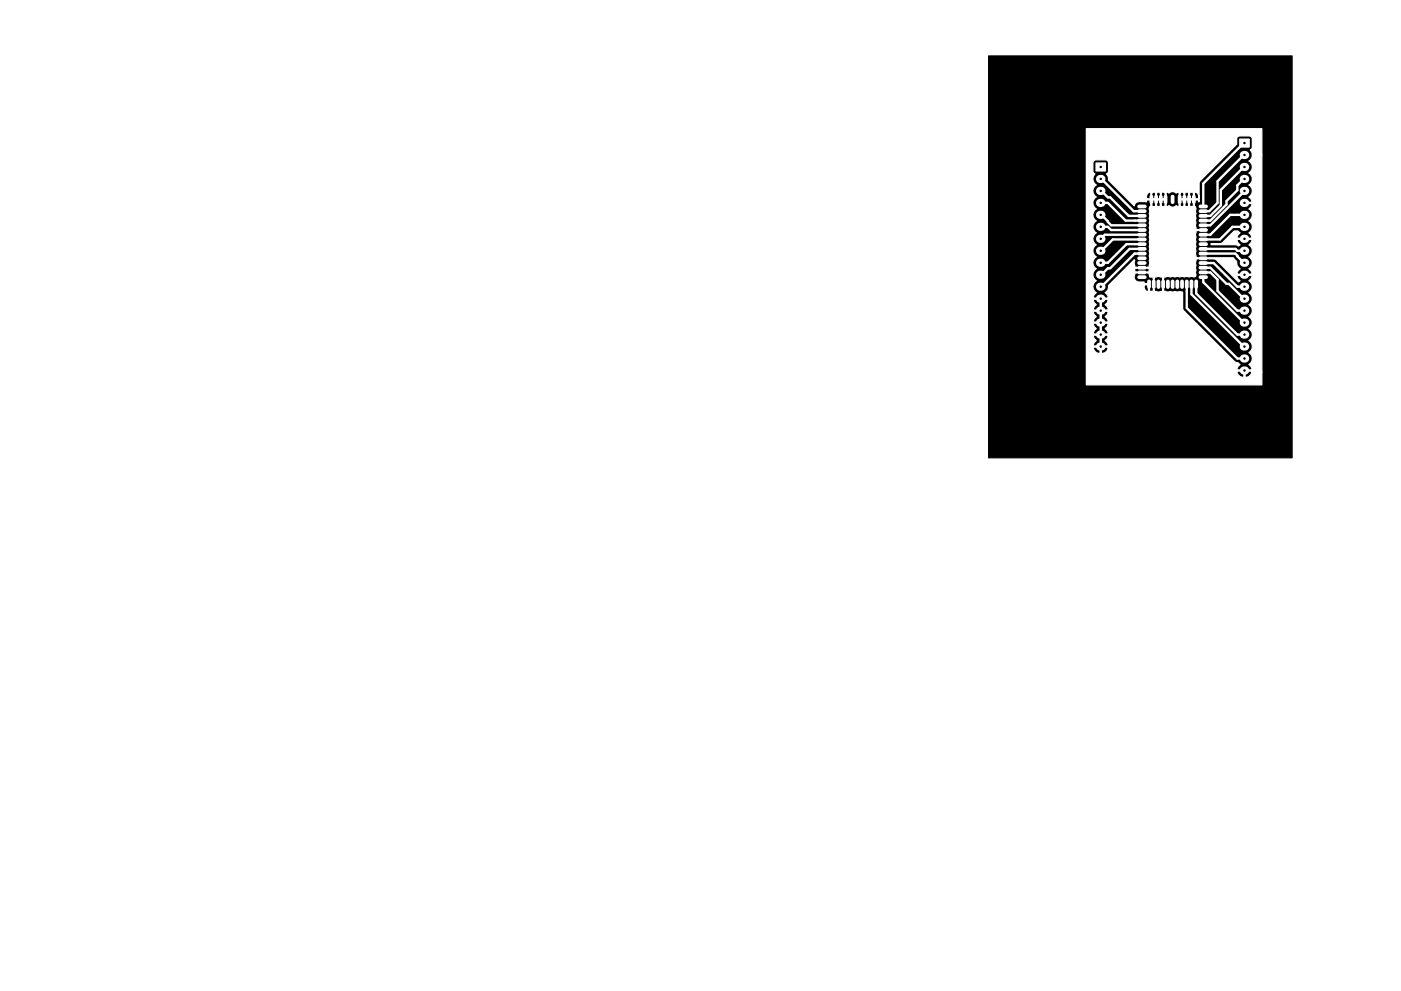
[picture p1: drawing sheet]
<svg xmlns="http://www.w3.org/2000/svg" width="297mm" height="210mm" viewBox="0 0 297 210" stroke-linecap="round" stroke-linejoin="round" font-family="sans-serif">
<g fill="#000" stroke="#000" stroke-width=".21">
<path d="M209.6 11.9h64.4v85.2h-64.4z"/>
<circle cx="233.4" cy="38" r=".15"/>
<circle cx="233.4" cy="35.4" r=".15"/>
<circle cx="263.9" cy="35.4" r=".15"/>
<circle cx="263.9" cy="38" r=".15"/>
<circle cx="263.9" cy="32.9" r=".15"/>
<circle cx="263.9" cy="30.3" r=".15"/>
<circle cx="233.4" cy="48.1" r=".15"/>
<circle cx="233.4" cy="45.6" r=".15"/>
<circle cx="233.4" cy="50.7" r=".15"/>
<circle cx="233.4" cy="40.5" r=".15"/>
<circle cx="233.4" cy="53.2" r=".15"/>
<circle cx="233.4" cy="55.7" r=".15"/>
<circle cx="233.4" cy="58.3" r=".15"/>
<circle cx="233.4" cy="43" r=".15"/>
<circle cx="263.9" cy="58.3" r=".15"/>
<circle cx="263.9" cy="55.7" r=".15"/>
<circle cx="263.9" cy="40.5" r=".15"/>
<circle cx="263.9" cy="50.7" r=".15"/>
<circle cx="263.9" cy="43" r=".15"/>
<circle cx="263.9" cy="45.6" r=".15"/>
<circle cx="263.9" cy="48.1" r=".15"/>
<circle cx="263.9" cy="53.2" r=".15"/>
<circle cx="233.4" cy="65.9" r=".15"/>
<circle cx="233.4" cy="73.5" r=".15"/>
<circle cx="233.4" cy="63.4" r=".15"/>
<circle cx="233.4" cy="71" r=".15"/>
<circle cx="233.4" cy="60.8" r=".15"/>
<circle cx="233.4" cy="68.4" r=".15"/>
<circle cx="263.9" cy="76.1" r=".15"/>
<circle cx="263.9" cy="63.4" r=".15"/>
<circle cx="263.9" cy="60.8" r=".15"/>
<circle cx="263.9" cy="65.9" r=".15"/>
<circle cx="263.9" cy="68.4" r=".15"/>
<circle cx="263.9" cy="71" r=".15"/>
<circle cx="263.9" cy="73.5" r=".15"/>
<circle cx="263.9" cy="78.6" r=".15"/>
</g>
<g fill="none" stroke="#fff" stroke-width=".8">
<path d="M241.5 43.8h1.2M241.5 44.8h1.2M241.5 45.8h1.2M241.5 46.8h1.2M241.5 47.8h1.2M241.5 48.8h1.2M241.5 49.8h1.2M241.5 50.8h1.2M241.5 51.8h1.2M241.5 52.8h1.2M241.5 53.8h1.2M241.5 54.8h1.2"/>
<path d="M241.5 55.8h1.2M241.5 56.8h1.2M241.5 57.8h1.2M241.5 58.8h1.2M243.6 59.7v1.2M244.1 41.7v1.2M244.6 59.7v1.2M245.1 41.7v1.2M245.6 59.7v1.2M246.1 41.7v1.2M246.6 59.7v1.2M247.1 41.7v1.2"/>
<path d="M247.6 59.7v1.2M248.6 41.7v1.2M248.6 59.7v1.2M249.6 59.7v1.2M250.1 41.7v1.2M250.6 59.7v1.2M251.1 41.7v1.2M251.6 59.7v1.2M252.1 41.7v1.2M252.6 59.7v1.2M253.1 41.7v1.2M253.6 59.7v1.2"/>
<path d="M254.5 43.8h1.2M254.5 44.8h1.2M254.5 45.8h1.2M254.5 46.8h1.2M254.5 47.8h1.2M254.5 48.8h1.2M254.5 49.8h1.2M254.5 50.8h1.2M254.5 51.8h1.2M254.5 52.8h1.2M254.5 53.8h1.2M254.5 54.8h1.2"/>
<path d="M254.5 55.8h1.2M254.5 56.8h1.2M254.5 57.8h1.2M254.5 58.8h1.2"/>
</g>
<g fill="#fff" stroke="#fff" stroke-width=".21">
<path d="M262.8 29.5h2.1v1.7h-2.1z"/>
<path d="M232.4 34.6h2v1.7h-2z"/>
</g>
<g fill="none" stroke="#fff" stroke-width="1.7">
<path d="M233.2 38h.3M263.7 32.9h.3M263.7 35.4h.3M263.7 38h.3M233.2 40.5h.3M233.2 43h.3M233.2 45.6h.3M233.2 48.1h.3M233.2 50.7h.3M233.2 53.2h.3M233.2 55.7h.3M233.2 58.3h.3"/>
<path d="M263.7 40.5h.3M263.7 43h.3M263.7 45.6h.3M263.7 48.1h.3M263.7 50.7h.3M263.7 53.2h.3M263.7 55.7h.3M263.7 58.3h.3M233.2 60.8h.3M233.2 63.4h.3M233.2 65.9h.3M233.2 68.4h.3"/>
<path d="M233.2 71h.3M233.2 73.5h.3M263.7 60.8h.3M263.7 63.4h.3M263.7 65.9h.3M263.7 68.4h.3M263.7 71h.3M263.7 73.5h.3M263.7 76.1h.3M263.7 78.6h.3"/>
</g>
<g fill="none" stroke="#fff" stroke-width=".5">
<path d="M233.4 38h.1l6.9 6.8h1.7M263.9 30.3h-.2l-8.6 8.6v4.9M263.9 32.9h-.2l-5.6 5.5v4.6l-1.7 1.8h-1.3M263.9 35.4h-.2l-4.9 4.9v3.3l-2.2 2.2h-1.5M263.9 38l-1.6 1.3v1.1l-2.3 2.3v.7l-3.4 3.4h-1.5M233.4 40.5l1.5 1.4h.5l3.9 3.9h2.8M233.4 43h1.5l3.7 3.8h3.5M233.4 45.6h.1l2.1 2.2h6.5M233.4 48.1h1.5l.7 .7h6.5M242.1 49.8h-7.9l-.8 .9M242.1 50.8h-6.2l-2.5 2.4M242.1 52.8h-2.6l-4.1 4.1h-.5l-1.5 1.4"/>
<path d="M242.1 53.8h-1.5l-7.1 7h-.1M242.1 51.8h-3.3l-3.9 3.9h-1.5M255.1 58.8v1.1l8.6 8.5h.2M255.1 57.8h1.5l1.5 1.5v2.4l4.2 4.2h1.6M255.1 53.8h6.8l1.8 1.9h.2M255.1 52.8h6.8l.4 .4h1.6M255.1 55.8h2.2l5 5h1.6M255.1 56.8h1.5l3.4 3.4h.6l3.3 3.2M263.9 40.5l-7.3 7.3h-1.5M263.9 45.6h-3.1l-4.2 4.2h-1.5M263.9 48.1h-2.6l-2.7 2.7h-3.5M251.6 60.3v5l10.7 10.8h1.6"/>
<path d="M252.6 60.3v2.1l11.1 11.1h.2M253.6 60.3v2l8.7 8.7h1.6"/>
</g>
<path d="M263.7 29.7h.2" fill="none" stroke="#fff" stroke-width=".25"/>
<path d="M230.3 27.3h37.2v5.6h-2l-.1-.6-.3-.5 .2-.1 .2-.5v-1.7l-.2-.5-.4-.2h-2.1a.65 .65 0 0 0-.6 .7v1.1l-7.9 8-.2 3a.71 .71 0 0 0-.9-.8v.8l-.4-.9-.6 .1-.1 .7-.3-.8-.6 .1-.1 .7-.3-.8-.6 .1-.4-.1-.5 .2a1.02 1.02 0 0 0-1.5 .1l-.4-.3-.2 .1v.8l-.2-.8-.6-.1-.3 .8-.1-.7-.6-.1-.3 .8-.3-.8-.6 .1-.4-.1a1.17 1.17 0 0 0-.7 1.5h.9v-1.4h.2l-.1 1.4h3.1v-.6l.1 .8h-3.2l.1 1.4 .6 .1 .3-.8 .1 .7 .6 .1 .3-.8 .1 .7 .6 .1 .4-.9v-.6v1.4l.2 .1 .5-.2a1.02 1.02 0 0 0 1.5-.1l.4 .3 .2-.1v-3h.2l-.1 1.4h3.1v-.6v.6h.9l.1-.6v1.2l-.1-.4h-4v.6l.3 .9 .6-.1 .1-.7 .3 .8 .6-.1 .1-.7 .1 .7 .6 .1 .2-.1 .2-1.4v1.4l.3 .1 .1 .4-.2 .5 .2 .5-.2 .5 .2 .5-.2 .5 .2 .5-.2 .5 .2 .5-.1 .2 .8 .3-.8 .3 .1 .2-.2 .5 .2 .5-.2 .5 .2 .5-.2 .5 .2 .5-.2 .5 .2 .5-.2 .5 .2 .9 .7 .1-.8 .3 .1 .2-.2 .5 .2 .5-.2 .5 .2 .5-.2 .5 .2 .5-.1 .4-.4 .1-.5-.2-.5 .2-.5-.2-.5 .2-.5-.2-.5 .2-.5-.2-.5 .2-.5-.2-.5 .2-.5-.2-.5 .2-.2-.1-.3 .8-.1-.7a2.01 2.01 0 0 0-1.8 0l-.1 .7-.1-.7-.2-.1-.5 .1-.2-.9-.7-.1 .8-.3-.1-.6-.7-.1 .7-.1 .2-.9-.2-.5 .2-.5-.2-.5 .2-.5-.2-.5 .2-.5-.2-.5 .2-.5-.2-.5 .2-.5-.2-.5 .2-.5-.2-.5 .2-.5-.2-.5 .2-.5-.2-.5 .2-.5-.2-1.5 .2-.5-.2-.5 .2-.4 .2-.1v-1.4h-.9v.4a2.22 2.22 0 0 0-2.6 .6v.3l-5.5-5.5a1.38 1.38 0 0 0-.4-1.3l.2-.2 .2-.4v-1.7l-.2-.5-.4-.2h-2a.65 .65 0 0 0-.7 .7v1.7l.4 .6a1.47 1.47 0 0 0 .3 2.3 1.45 1.45 0 0 0 0 2.6 1.45 1.45 0 0 0 0 2.5 1.45 1.45 0 0 0 0 2.6 1.45 1.45 0 0 0 0 2.5 1.45 1.45 0 0 0 0 2.5 1.45 1.45 0 0 0 0 2.6 1.45 1.45 0 0 0 0 2.5 1.45 1.45 0 0 0 0 2.6 1.45 1.45 0 0 0 0 2.5l-.4 .4-.2 .5 .1 .2h3l.1-.2-.3-.5-.4-.4 .6-.7 .1-.8 5.5-5.5v1.4l.8 .3-.8 .3 .1 .6 .7 .1-.7 .1-.1 .2 .1 .2a1.02 1.02 0 0 0 .9 1.5h1.1v.4h1.2v.2h-1.2v.6a.71 .71 0 0 0 .9 .8v-1.4l.2 1.4 .6 .1 .3-.8 .1 .7a2.01 2.01 0 0 0 1.8 0l.1-.7 .3 .8 .2-.1 .5 .2 .5-.2 .5 .2 .5-.2 .5 .2 .5-.2 .6 .1v1.8h-15.7l-.1-.2h-3l-.1 .2 .2 .6 .4 .3-.4 .4-.2 .5 .1 .3h1.3v-2.3h.3v2.3h1.4l.1-.3-.3-.5-.4-.4 .4-.3 .3-.6h15.7l.1 2 .5 .6h-16.3l-.1-.3h-3l-.1 .3 .2 .5 .4 .4-.4 .3-.2 .6 .1 .2h1.3v-2.3h.3v2.3h1.4l.1-.2-.3-.6-.4-.3 .4-.4 .3-.5h16.3l2.5 2.5h-18.8l-.1-.2h-3l-.1 .2 .2 .5 .4 .4-.4 .4-.2 .5 .1 .3h1.3v-2.3h.3v2.3h1.4l.1-.3-.3-.5-.4-.4 .4-.4 .3-.5h18.8l2.6 2.5h-21.4l-.1-.2h-3l-.1 .3 .2 .5 .4 .4-.4 .3-.2 .6 .1 .2h1.3v-2.3h.3v2.3h1.4l.1-.2-.3-.6-.4-.3 .4-.4 .3-.6h21.4l2.5 2.6h-23.9l-.1-.2h-3l-.1 .2a1.49 1.49 0 0 0 1.2 1.1l.2-.1v-1.2h.3v1.2a1.16 1.16 0 0 0 1.5-1h23.9l2.8 2.8 .8 .3 .4 .3-.4 .4-.3 .5 .2 .3h2.9l.2-.3-.3-.5-.4-.4 .3-.2a1.47 1.47 0 0 0-.3-2.3 1.45 1.45 0 0 0 0-2.5 1.45 1.45 0 0 0 0-2.6 1.45 1.45 0 0 0 0-2.5 1.45 1.45 0 0 0 0-2.6 1.45 1.45 0 0 0 0-2.5 1.45 1.45 0 0 0 0-2.5l.4-.4 .3-.5-.2-.3h-2.9l-.2 .3 .3 .5 .4 .4-.3 .2-4.7-4.6-.6-.3-1.4-.1 .4-.1h5.2l.7 .8 .1 .8 .6 .7-.4 .4-.3 .5 .2 .3h2.9l.2-.3-.3-.5-.4-.4a1.45 1.45 0 0 0 0-2.5 1.45 1.45 0 0 0 0-2.6l.4-.3 .3-.6-.2-.2h-2.9l-.2 .2 .3 .6 .4 .3-.3 .3-.7-.3h-5.1v-.2l2.2-.1 2.7-2.6h.8l.4 .4-.4 .4-.3 .5 .2 .2h2.9l.2-.2-.3-.5-.4-.4a1.45 1.45 0 0 0 0-2.5 1.45 1.45 0 0 0 0-2.6l.4-.4 .3-.5-.2-.2h-1.6v-.3h1.6l.2-.2-.3-.6-.4-.3 .3-.2a1.47 1.47 0 0 0-.3-2.4 1.45 1.45 0 0 0 0-2.5 1.45 1.45 0 0 0 0-2.5l.6-.7 .1-.6h2v46.1h-2l-.2-.3h-2.9l-.2 .3a1.16 1.16 0 0 0 1.5 .9v-1.2h.3v1.2l.2 .2a1.49 1.49 0 0 0 1.3-1.1h2v2.7h-37.2z" fill="#fff" stroke="#fff" stroke-width=".25"/>
</svg>
